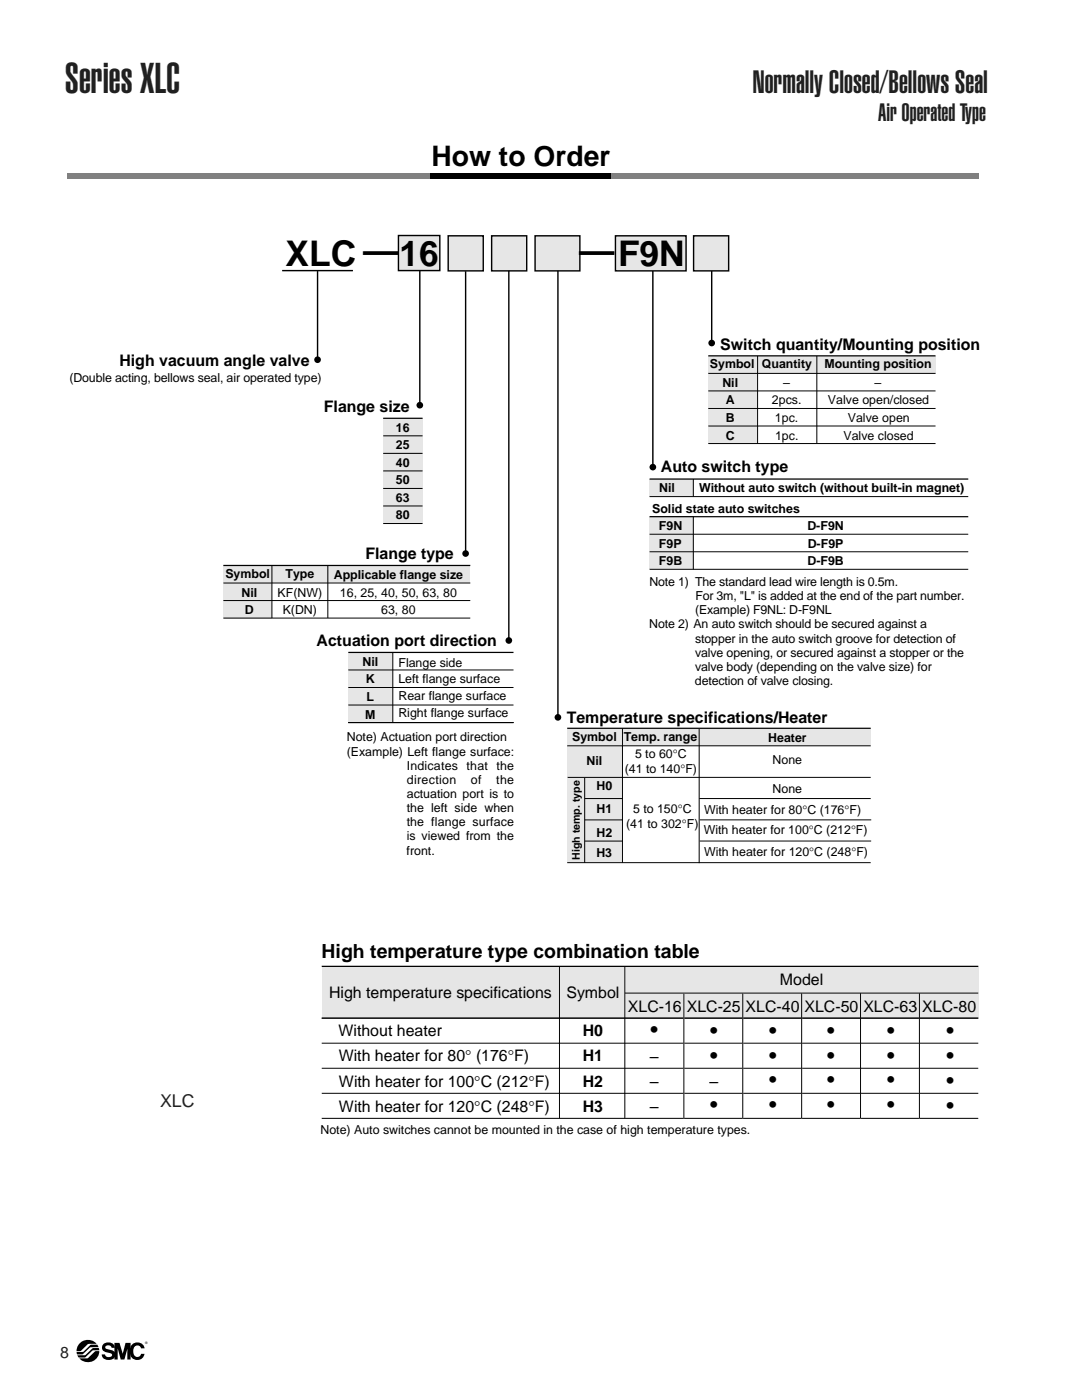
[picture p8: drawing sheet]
<svg xmlns="http://www.w3.org/2000/svg" width="216mm" height="279mm" viewBox="0 0 216 279" stroke-linecap="round" stroke-linejoin="round" font-family="sans-serif">
<defs><g id="words">
<text font-size="8.5" fill="#231f20" x="13" y="18.7">Series XLC</text>
<g font-size="7.1">
<text x="57" y="53.1">XLC —</text>
<text x="79.7" y="53.1">16</text>
<text x="115.6" y="52.4">—</text>
<text x="123.3" y="53.1">F9N</text>
</g>
<text font-size="6.3" fill="#231f20" x="150.1" y="18.7">Normally Closed/Bellows Seal</text>
<text font-size="5.6" x="86.1" y="33.2">How to Order</text>
<text font-size="4.9" fill="#231f20" x="175.3" y="24.2">Air Operated Type</text>
<g font-size="4.2">
<text x="129.8" y="207">•</text>
<text x="141.7" y="207.1">•</text>
<text x="153.5" y="207.1">•</text>
<text x="165" y="207.1">•</text>
<text x="177" y="207.1">•</text>
<text x="188.9" y="207.2">•</text>
<text x="141.7" y="212">•</text>
<text x="153.5" y="212">•</text>
<text x="165" y="212.1">•</text>
<text x="177" y="212.1">•</text>
<text x="188.9" y="212.2">•</text>
<text x="141.7" y="221.9">•</text>
<text x="153.5" y="217">•</text>
<text x="153.5" y="221.9">•</text>
<text x="165" y="217">•</text>
<text x="165" y="222">•</text>
<text x="177" y="217">•</text>
<text x="177" y="221.9">•</text>
<text x="188.9" y="217.1">•</text>
<text x="188.9" y="222">•</text>
</g>
<text font-size="3.9" x="64.2" y="191.1">High temperature type combination table</text>
<text font-size="3.5" fill="#231f20" x="31.9" y="220.9">XLC</text>
<g font-size="3.2">
<text x="143.7" y="69.8">Switch quantity/Mounting position</text>
<text x="23.8" y="73">High vacuum angle valve</text>
<text x="64.6" y="82.1">Flange size</text>
<text x="131.9" y="94.3">Auto switch type</text>
<text x="72.9" y="111.6">Flange type</text>
<text x="63.2" y="129">Actuation port direction</text>
<text x="113.1" y="144.2">Temperature specifications/Heater</text>
<text x="155.6" y="196.6">Model</text>
<text x="65.6" y="199.1">High temperature specifications</text>
<text x="113" y="199.1">Symbol</text>
<text x="125.3" y="201.9">XLC-16</text>
<text x="137" y="201.9">XLC-25</text>
<text x="148.8" y="201.9">XLC-40</text>
<text x="160.5" y="201.9">XLC-50</text>
<text x="172.3" y="201.9">XLC-63</text>
<text x="184" y="201.9">XLC-80</text>
<text x="67.5" y="206.8">Without heater</text>
<text x="116.3" y="206.8">H0</text>
<text x="67.6" y="211.8">With heater for 80° (176°F)</text>
<text x="116.3" y="211.8">H1</text>
<text x="129.7" y="212">–</text>
<text x="67.6" y="216.9">With heater for 100°C (212°F)</text>
<text x="67.6" y="221.8">With heater for 120°C (248°F)</text>
<text x="116.3" y="216.8">H2</text>
<text x="116.3" y="221.8">H3</text>
<text x="129.7" y="216.9">–</text>
<text x="129.7" y="221.8">–</text>
<text x="141.6" y="217">–</text>
</g>
<text font-size="3.2" fill="#231f20" x="12" y="270.9">8</text>
<g font-size="2.5">
<text x="13.9" y="76.3">(Double acting, bellows seal, air operated type)</text>
<text x="141.7" y="73.5">Symbol</text>
<text x="144.1" y="77.2">Nil</text>
<text x="152" y="73.5">Quantity</text>
<text x="156.3" y="77.2">–</text>
<text x="164.5" y="73.5">Mounting position</text>
<text x="174.5" y="77.2">–</text>
<text x="144.8" y="80.7">A</text>
<text x="154" y="80.7">2pcs.</text>
<text x="165.2" y="80.7">Valve open/closed</text>
<text x="79" y="86.2">16</text>
<text x="79" y="89.7">25</text>
<text x="144.8" y="84.2">B</text>
<text x="144.8" y="87.7">C</text>
<text x="154.6" y="84.2">1pc.</text>
<text x="154.7" y="87.7">1pc.</text>
<text x="168.3" y="87.7">Valve closed</text>
<text x="169.2" y="84.2">Valve open</text>
<text x="79" y="93.2">40</text>
<text x="79" y="96.7">50</text>
<text x="79" y="100.2">63</text>
<text x="131.5" y="98.2">Nil</text>
<text x="139.5" y="98.2">Without auto switch (without built-in magnet)</text>
<text x="79" y="103.7">80</text>
<text x="130.1" y="102.3">Solid state auto switches</text>
<text x="131.5" y="105.8">F9N</text>
<text x="161.1" y="105.8">D-F9N</text>
<text x="131.5" y="109.3">F9P</text>
<text x="131.5" y="112.8">F9B</text>
<text x="161.1" y="112.8">D-F9B</text>
<text x="161.2" y="109.3">D-F9P</text>
<text x="45" y="115.4">Symbol</text>
<text x="48.2" y="119">Nil</text>
<text x="55.4" y="119">KF(NW)</text>
<text x="57" y="115.4">Type</text>
<text x="66.6" y="115.5">Applicable flange size</text>
<text x="67.8" y="119">16, 25, 40, 50, 63, 80</text>
<text x="129.6" y="116.9">Note 1) The standard lead wire length is 0.5m.</text>
<text x="138.7" y="119.8">For 3m, &quot;L&quot; is added at the end of the part number.</text>
<text x="48.9" y="122.5">D</text>
<text x="56.4" y="122.5">K(DN)</text>
<text x="76.1" y="122.5">63, 80</text>
<text x="129.6" y="125.4">Note 2) An auto switch should be secured against a</text>
<text x="138.7" y="122.6">(Example) F9NL: D-F9NL</text>
<text x="138.7" y="131.1">valve opening, or secured against a stopper or the</text>
<text x="138.7" y="128.2">stopper in the auto switch groove for detection of</text>
<text x="72.3" y="132.9">Nil</text>
<text x="73" y="136.4">K</text>
<text x="79.5" y="136.4">Left flange surface</text>
<text x="79.5" y="133">Flange side</text>
<text x="138.7" y="136.7">detection of valve closing.</text>
<text x="138.7" y="133.9">valve body (depending on the valve size) for</text>
<text x="72.9" y="143.4">M</text>
<text x="73.1" y="139.9">L</text>
<text x="79.5" y="143.1">Right flange surface</text>
<text x="79.5" y="139.7">Rear flange surface</text>
<text x="69.2" y="148">Note) Actuation port direction</text>
<text x="114.2" y="147.9">Symbol</text>
<text x="124.4" y="148">Temp. range</text>
<text x="153.3" y="148.2">Heater</text>
<text x="69.2" y="150.8">(Example) Left flange surface:</text>
<text x="81.2" y="153.6">Indicates that the</text>
<text x="117" y="152.7">Nil</text>
<text x="124.6" y="154.4">(41 to 140°F)</text>
<text x="126.7" y="151.4">5 to 60°C</text>
<text x="154.2" y="152.4">None</text>
<text x="81.2" y="156.4">direction</text>
<text x="81.2" y="159.3">actuation port is to</text>
<text x="94" y="156.4">of</text>
<text x="99" y="156.4">the</text>
<text x="119" y="157.6">H0</text>
<text x="154.2" y="158.2">None</text>
<text x="81.1" y="167.7">is viewed from the</text>
<text x="81.2" y="164.9">the flange surface</text>
<text x="81.2" y="162.1">the left side when</text>
<text x="119" y="167">H2</text>
<text x="119" y="162.3">H1</text>
<text x="124.9" y="165.2">(41 to 302°F)</text>
<text x="126.3" y="162.2">5 to 150°C</text>
<text x="140.4" y="166.5">With heater for 100°C (212°F)</text>
<text x="140.5" y="162.5">With heater for 80°C (176°F)</text>
<text x="81.1" y="170.5">front.</text>
<text x="119" y="171">H3</text>
<text x="140.5" y="170.9">With heater for 120°C (248°F)</text>
<text x="63.9" y="226.4">Note) Auto switches cannot be mounted in the case of high temperature types.</text>
</g>
<text font-size="2.1" x="115.7" y="171.6" transform="rotate(-90 115.7 171.6)">High temp. type</text>
<text font-size=".7" x="29" y="268.2">®</text>
</g></defs>
<path d="M15.8 271.1l1.7-.1 1.5-1.3 .8-.1a2.27 2.27 0 0 1-1.5 2.1 2.27 2.27 0 0 1-2.5-.6zM16.1 267.9a2.3 2.3 0 0 1 3.2 .3h-1.7l-1.4 1.4-.9 .1a2.21 2.21 0 0 1 .8-1.8zM15.3 269.8h.2a1.67 1.67 0 0 0 2-.9l.7-.5h1.2l.3 .4-1.7 .1-1.4 1.3-.4 .1a.68 .68 0 0 1-.9-.2zM15.4 270.5l1.6-.1 1.5-1.3 .3-.1a.78 .78 0 0 1 1 .2v.3h-1.4l-1.5 1.4h-1.2zM20.7 268.2a1.37 1.37 0 0 1 2.2 .8h-.6l-.1-.2a.69 .69 0 0 0-.6-.3 .69 .69 0 0 0-.6 .4l.4 .3a1.54 1.54 0 0 1 1.6 1.1 1.4 1.4 0 0 1-1.3 1.1 1.4 1.4 0 0 1-1.4-1.1h.7a.75 .75 0 0 0 .6 .5 .75 .75 0 0 0 .8-.4 1.24 1.24 0 0 0-1.3-.6 .93 .93 0 0 1-.8-.7 .93 .93 0 0 1 .4-.9zM22.8 268h1l.7 2.2 .6-2.2h1v3.3h-.7v-2.1l-.6 2.1h-.7l-.6-2.2v2.2h-.7zM26.3 268.4a1.47 1.47 0 0 1 1.5-.5 1.47 1.47 0 0 1 1 1.2h-.7a.77 .77 0 0 0-.8-.6 .77 .77 0 0 0-.7 .7 1.2 1.2 0 0 0 .8 1.6 .71 .71 0 0 0 .7-.6h.7a1.5 1.5 0 0 1-1.7 1.2 1.5 1.5 0 0 1-1.2-1.7v-.6z" fill="#000"/>
<path d="M64.2 192.9h131.1v10.3h-131.1z" fill="#e6e6e6"/>
<path d="M111.6 192.9v30.3z" fill="#fff"/>
<path d="M111.6 192.9v30.3" fill="none" stroke="#000" stroke-width=".2"/>
<path d="M124.7 192.9v30.3z" fill="#fff"/>
<path d="M124.7 192.9v30.3M124.7 198.2h70.5M64.2 203.2h131M64.2 208.2h131M64.2 213.2h131M64.2 218.2h131M64.2 223.2h131" fill="none" stroke="#000" stroke-width=".2"/>
<path d="M64.2 192.9h131" fill="none" stroke="#000" stroke-width=".25"/>
<path d="M183.5 198.2v25z" fill="#fff"/>
<path d="M183.5 198.2v25" fill="none" stroke="#000" stroke-width=".2"/>
<path d="M171.7 198.2v25z" fill="#fff"/>
<path d="M171.7 198.2v25" fill="none" stroke="#000" stroke-width=".2"/>
<path d="M160 198.2v25z" fill="#fff"/>
<path d="M160 198.2v25" fill="none" stroke="#000" stroke-width=".2"/>
<path d="M148.2 198.2v25z" fill="#fff"/>
<path d="M148.2 198.2v25" fill="none" stroke="#000" stroke-width=".2"/>
<path d="M136.5 198.2v25z" fill="#fff"/>
<path d="M136.5 198.2v25" fill="none" stroke="#000" stroke-width=".2"/>
<g fill="#808080">
<path d="M13.4 34.5h72.6v1h-72.6z"/>
<path d="M114.9 34.5h80.4v1h-80.4z"/>
</g>
<path d="M85.8 34.5h36v1h-36z" fill="#000"/>
<g fill="#e6e6e6">
<path d="M141.3 71h45.4v3.5h-45.4z"/>
<path d="M76.5 83.5h7.8v21h-7.8z"/>
</g>
<path d="M63.4 54v17.8M83.8 54v26.9M130.3 53.8v39.4M142 53.9v14.6" fill="none" stroke="#000" stroke-width=".28"/>
<g fill="#000">
<circle cx="63.4" cy="71.8" r=".66"/>
<circle cx="142" cy="68.5" r=".66"/>
<circle cx="83.8" cy="80.9" r=".66"/>
<circle cx="130.3" cy="93.2" r=".66"/>
</g>
<path d="M76.5 83.5h7.8" fill="none" stroke="#000" stroke-width=".25"/>
<path d="M129.6 95.6h8.7v3.5h-8.7z" fill="#e6e6e6"/>
<path d="M129.6 99.1h63.6M138.3 95.6v3.5" fill="none" stroke="#000" stroke-width=".2"/>
<path d="M129.6 95.6h63.6" fill="none" stroke="#000" stroke-width=".25"/>
<path d="M129.6 103.1h8.7v10.5h-8.7z" fill="#e6e6e6"/>
<path d="M129.6 106.6h63.6M129.6 113.6h63.6M129.6 110.1h63.6M138.3 103.1v10.5" fill="none" stroke="#000" stroke-width=".2"/>
<path d="M129.6 103.1h63.6" fill="none" stroke="#000" stroke-width=".25"/>
<path d="M79.5 47h8.3v7h-8.3z" fill="#e6e6e6"/>
<path d="M79.5 47h8.3v7h-8.3z" fill="none" stroke="#000" stroke-width=".28"/>
<path d="M106.8 47.1h8.9v7h-8.9z" fill="#e6e6e6"/>
<path d="M106.8 47.1h8.9v7h-8.9z" fill="none" stroke="#000" stroke-width=".28"/>
<path d="M138.4 47.1h7v7h-7z" fill="#e6e6e6"/>
<path d="M138.4 47.1h7v7h-7z" fill="none" stroke="#000" stroke-width=".28"/>
<path d="M98.1 47.1h7v7h-7z" fill="#e6e6e6"/>
<path d="M98.1 47.1h7v7h-7z" fill="none" stroke="#000" stroke-width=".28"/>
<path d="M89.4 47.1h7v7h-7z" fill="#e6e6e6"/>
<path d="M89.4 47.1h7v7h-7z" fill="none" stroke="#000" stroke-width=".28"/>
<path d="M122.8 47.1h14.1v7h-14.1z" fill="#e6e6e6"/>
<path d="M56.3 54h14.1M92.9 54.1v56.4M111.3 54.1v89.1M122.8 47.1h14.1v7h-14.1z" fill="none" stroke="#000" stroke-width=".28"/>
<path d="M56.3 54h14.1" fill="none" stroke="#e6e6e6" stroke-width=".2"/>
<g fill="#000">
<circle cx="92.9" cy="110.5" r=".66"/>
<circle cx="111.3" cy="143.2" r=".66"/>
</g>
<path d="M76.5 87h7.8M76.5 94h7.8M76.5 97.5h7.8M76.5 90.5h7.8M76.5 101h7.8M76.5 104.5h7.8" fill="none" stroke="#000" stroke-width=".2"/>
<path d="M141.3 74.5h9.8v14h-9.8z" fill="#e6e6e6"/>
<path d="M141.3 78h45.4M141.3 74.5h45.4M151.2 71v17.5M163 71v17.5M141.3 85h45.4M141.3 88.5h45.4M141.3 81.5h45.4" fill="none" stroke="#000" stroke-width=".2"/>
<path d="M141.3 71h45.4" fill="none" stroke="#000" stroke-width=".25"/>
<g fill="#e6e6e6">
<path d="M44.6 112.9h49.2v3.5h-49.2z"/>
<path d="M44.6 116.4h9.6v7h-9.6z"/>
</g>
<path d="M44.6 119.9h49.2M44.6 116.4h49.2M54.3 112.9v10.5M65.4 112.9v10.5M44.6 123.4h49.2" fill="none" stroke="#000" stroke-width=".2"/>
<path d="M44.6 112.9h49.2" fill="none" stroke="#000" stroke-width=".25"/>
<path d="M101.5 54.1v73.7" fill="none" stroke="#000" stroke-width=".28"/>
<circle cx="101.5" cy="127.8" r=".66" fill="#000"/>
<path d="M69.5 130.2h8.9v14h-8.9z" fill="#e6e6e6"/>
<path d="M69.5 133.7h33M69.5 137.2h33M78.4 130.2v13.9M69.5 144.2h33M69.5 140.7h33" fill="none" stroke="#000" stroke-width=".2"/>
<path d="M69.5 130.2h33" fill="none" stroke="#000" stroke-width=".25"/>
<g fill="#e6e6e6">
<path d="M113.2 145.3h60.5v3.5h-60.5z"/>
<path d="M113.2 148.8h11v23.4h-11z"/>
</g>
<path d="M113.2 148.8h60.5M113.3 155.1h60.4M116.7 155.2v17M116.7 159.4h7.5M124.2 145.3v26.9M139.5 145.4v26.8M139.5 159.4h34.2M113.2 172.2h60.5M116.7 163.6h7.5M116.7 167.9h7.5M139.6 167.8h34.2M139.6 163.6h34.2" fill="none" stroke="#000" stroke-width=".2"/>
<path d="M113.2 145.3h60.5" fill="none" stroke="#000" stroke-width=".25"/>
<use href="#words"/>
</svg>
